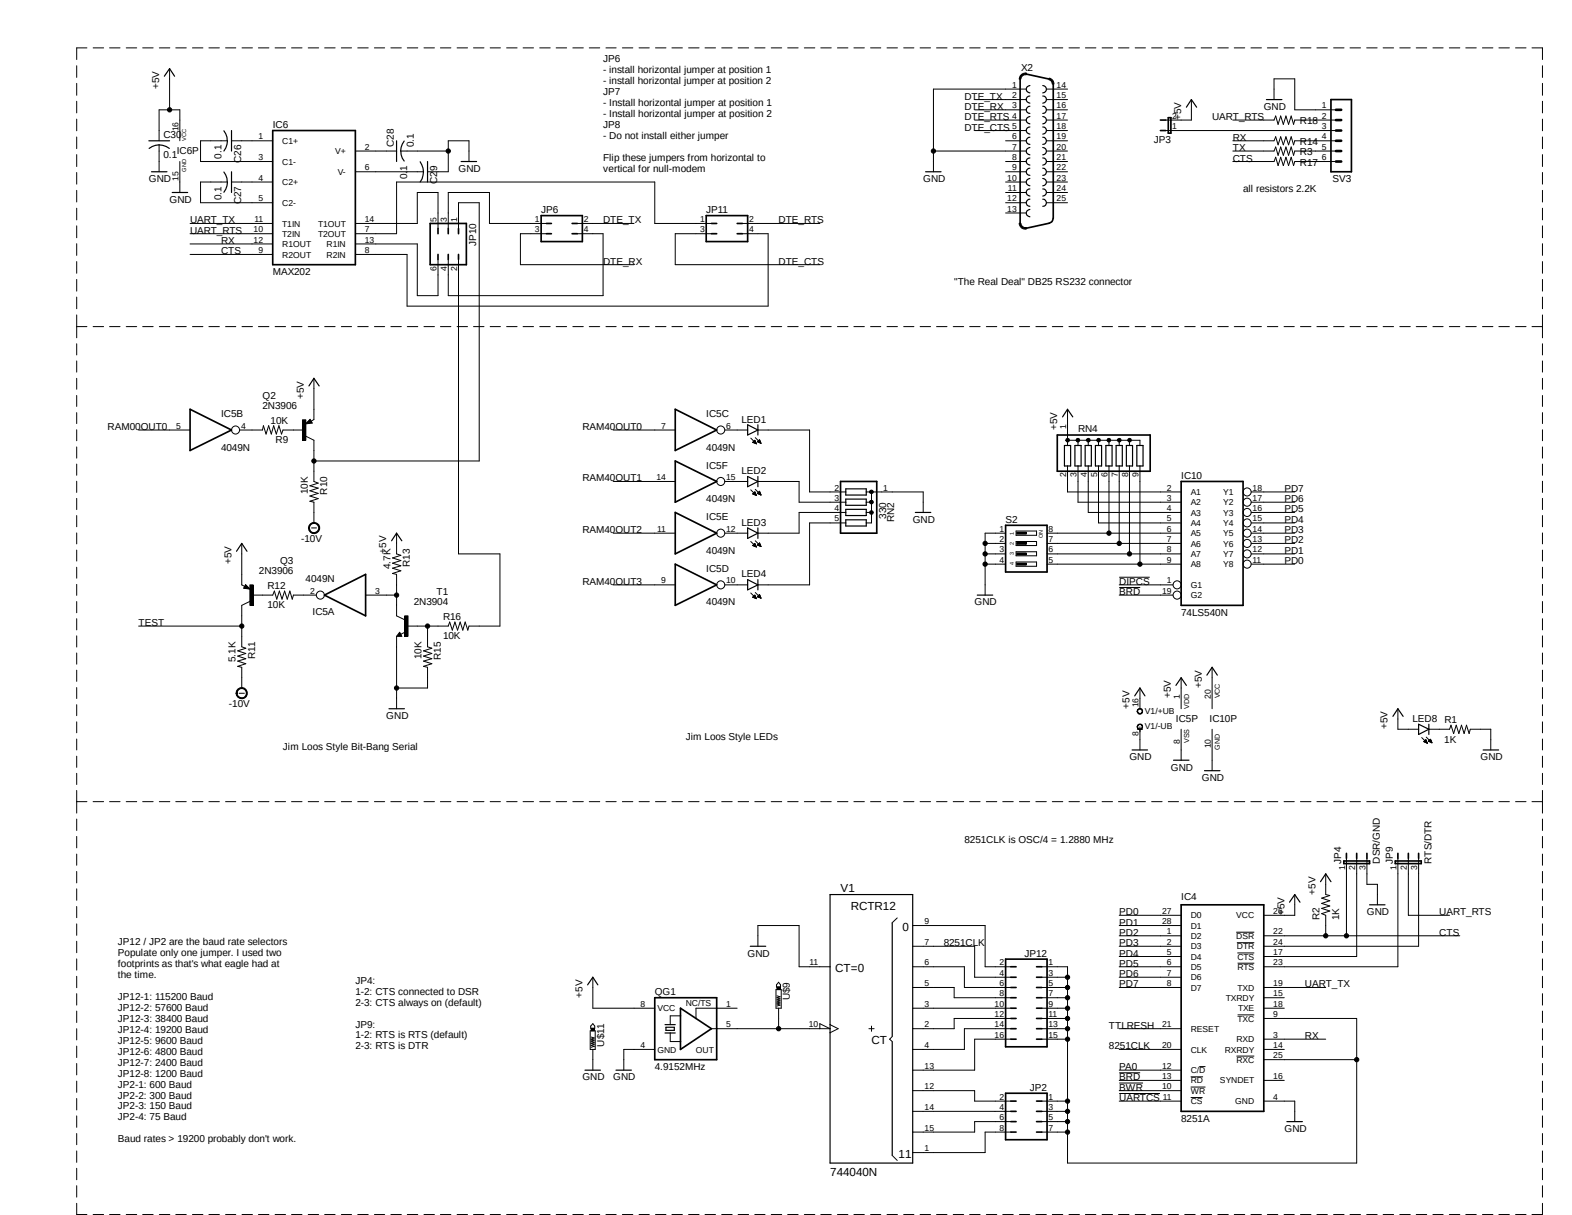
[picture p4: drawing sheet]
<svg xmlns="http://www.w3.org/2000/svg" width="279mm" height="216mm" viewBox="0 0 279 216" stroke-linecap="round" stroke-linejoin="round" font-family="sans-serif">
<defs><g id="words">
<g font-size="2.1">
<text x="149.4" y="158.5">V1</text>
<text x="151.2" y="161.7">RCTR12</text>
<text x="160.4" y="165.4">0</text>
<text x="148.5" y="172.7">CT=0</text>
<text x="154.9" y="185.5">CT</text>
<text x="147.6" y="209">744040N</text>
<text x="159.7" y="205.7">11</text>
</g>
<g font-size="1.8">
<text x="107.2" y="11">JP6</text>
<text x="28.3" y="15.8" transform="rotate(-90 28.3 15.8)">+5V</text>
<text x="107.2" y="13">- install horizontal jumper at position 1</text>
<text x="107.2" y="14.9">- install horizontal jumper at position 2</text>
<text x="107.2" y="16.9">JP7</text>
<text x="171.4" y="17.7">DTE_TX</text>
<text x="181.5" y="12.7">X2</text>
<text x="48.5" y="22.7">IC6</text>
<text x="107.2" y="18.8">- Install horizontal jumper at position 1</text>
<text x="107.2" y="20.8">- Install horizontal jumper at position 2</text>
<text x="107.2" y="22.7">JP8</text>
<text x="171.4" y="19.5">DTE_RX</text>
<text x="171.4" y="21.3">DTE_RTS</text>
<text x="171.4" y="23.2">DTE_CTS</text>
<text x="209.9" y="21.3" transform="rotate(-90 209.9 21.3)">+5V</text>
<text x="215.4" y="21.3">UART_RTS</text>
<text x="224.6" y="19.5">GND</text>
<text x="231.1" y="22.1">R18</text>
<text x="29" y="24.6">C30</text>
<text x="29" y="28.1">0.1</text>
<text x="31.4" y="27.4">IC6P</text>
<text x="39.4" y="28.2" transform="rotate(-90 39.4 28.2)">0.1</text>
<text x="42.9" y="29" transform="rotate(-90 42.9 29)">C26</text>
<text x="70" y="26.1" transform="rotate(-90 70 26.1)">C28</text>
<text x="73.5" y="26.1" transform="rotate(-90 73.5 26.1)">0.1</text>
<text x="107.2" y="24.7">- Do not install either jumper</text>
<text x="107.2" y="28.6">Flip these jumpers from horizontal to</text>
<text x="205.1" y="25.4">JP3</text>
<text x="219.1" y="28.7">CTS</text>
<text x="219.1" y="25">RX</text>
<text x="219.1" y="26.8">TX</text>
<text x="231.1" y="25.8">R14</text>
<text x="231.1" y="27.6">R3</text>
<text x="231.1" y="29.5">R17</text>
<text x="26.5" y="32.3">GND</text>
<text x="39.4" y="35.6" transform="rotate(-90 39.4 35.6)">0.1</text>
<text x="72.4" y="31.9" transform="rotate(-90 72.4 31.9)">0.1</text>
<text x="77.7" y="32.6" transform="rotate(-90 77.7 32.6)">C29</text>
<text x="81.5" y="30.5">GND</text>
<text x="107.2" y="30.5">vertical for null-modem</text>
<text x="164.1" y="32.3">GND</text>
<text x="220.9" y="34.2">all resistors 2.2K</text>
<text x="236.9" y="32.3">SV3</text>
<text x="30.1" y="36">GND</text>
<text x="33.8" y="41.5">UART_RTS</text>
<text x="33.8" y="39.7">UART_TX</text>
<text x="42.9" y="36.3" transform="rotate(-90 42.9 36.3)">C27</text>
<text x="96.2" y="37.8">JP6</text>
<text x="107.2" y="39.7">DTE_TX</text>
<text x="125.5" y="37.8">JP11</text>
<text x="138.4" y="39.7">DTE_RTS</text>
<text x="39.3" y="45.2">CTS</text>
<text x="39.3" y="43.3">RX</text>
<text x="84.6" y="43.7" transform="rotate(-90 84.6 43.7)">JP10</text>
<text x="107.2" y="47">DTE_RX</text>
<text x="138.4" y="47">DTE_CTS</text>
<text x="48.5" y="48.9">MAX202</text>
<text x="169.6" y="50.7">&quot;The Real Deal&quot; DB25 RS232 connector</text>
<text x="46.7" y="70.9">Q2</text>
<text x="54" y="70.9" transform="rotate(-90 54 70.9)">+5V</text>
<text x="19.1" y="76.4">RAM00OUT0</text>
<text x="39.3" y="74.1">IC5B</text>
<text x="46.7" y="72.7">2N3906</text>
<text x="48.1" y="75.3">10K</text>
<text x="103.5" y="76.4">RAM40OUT0</text>
<text x="125.5" y="74.1">IC5C</text>
<text x="131.8" y="75.1">LED1</text>
<text x="187.9" y="76.4" transform="rotate(-90 187.9 76.4)">+5V</text>
<text x="191.6" y="76.8">RN4</text>
<text x="39.3" y="80.1">4049N</text>
<text x="49" y="78.7">R9</text>
<text x="125.5" y="83.3">IC5F</text>
<text x="125.5" y="80.1">4049N</text>
<text x="54.7" y="87.8" transform="rotate(-90 54.7 87.8)">10K</text>
<text x="58.2" y="87.9" transform="rotate(-90 58.2 87.9)">R10</text>
<text x="103.5" y="85.6">RAM40OUT1</text>
<text x="125.5" y="89.2">4049N</text>
<text x="131.8" y="84.3">LED2</text>
<text x="209.9" y="85.1">IC10</text>
<text x="228.3" y="89.2">PD6</text>
<text x="228.3" y="87.4">PD7</text>
<text x="103.5" y="94.7">RAM40OUT2</text>
<text x="125.5" y="92.5">IC5E</text>
<text x="131.8" y="93.4">LED3</text>
<text x="157.5" y="92.2" transform="rotate(-90 157.5 92.2)">330</text>
<text x="158.9" y="92.8" transform="rotate(-90 158.9 92.8)">RN2</text>
<text x="162.2" y="92.9">GND</text>
<text x="178.7" y="92.9">S2</text>
<text x="228.3" y="94.7">PD3</text>
<text x="228.3" y="92.9">PD4</text>
<text x="228.3" y="91.1">PD5</text>
<text x="41.1" y="100.2" transform="rotate(-90 41.1 100.2)">+5V</text>
<text x="49.8" y="100.2">Q3</text>
<text x="53.5" y="96.3">-10V</text>
<text x="68.7" y="98.4" transform="rotate(-90 68.7 98.4)">+5V</text>
<text x="69.4" y="101.1" transform="rotate(-90 69.4 101.1)">4.7K</text>
<text x="72.9" y="100.7" transform="rotate(-90 72.9 100.7)">R13</text>
<text x="125.5" y="101.6">IC5D</text>
<text x="125.5" y="98.4">4049N</text>
<text x="228.3" y="100.2">PD0</text>
<text x="228.3" y="98.4">PD1</text>
<text x="228.3" y="96.6">PD2</text>
<text x="46" y="102.1">2N3906</text>
<text x="47.5" y="104.6">R12</text>
<text x="54.3" y="103.3">4049N</text>
<text x="73.5" y="107.6">2N3904</text>
<text x="77.6" y="105.7">T1</text>
<text x="103.5" y="103.9">RAM40OUT3</text>
<text x="125.5" y="107.6">4049N</text>
<text x="131.8" y="102.6">LED4</text>
<text x="173.2" y="107.6">GND</text>
<text x="198.9" y="105.7">BRD</text>
<text x="198.9" y="103.9">DIPCS</text>
<text x="24.6" y="111.3">TEST</text>
<text x="47.5" y="108.1">10K</text>
<text x="55.5" y="109.3">IC5A</text>
<text x="78.7" y="113.6">10K</text>
<text x="78.7" y="110.2">R16</text>
<text x="209.9" y="109.4">74LS540N</text>
<text x="41.9" y="117.6" transform="rotate(-90 41.9 117.6)">5.1K</text>
<text x="45.3" y="117.1" transform="rotate(-90 45.3 117.1)">R11</text>
<text x="74.9" y="117.1" transform="rotate(-90 74.9 117.1)">10K</text>
<text x="78.4" y="117.2" transform="rotate(-90 78.4 117.2)">R15</text>
<text x="40.7" y="125.6">-10V</text>
<text x="200.7" y="125.9" transform="rotate(-90 200.7 125.9)">+5V</text>
<text x="208.1" y="124.1" transform="rotate(-90 208.1 124.1)">+5V</text>
<text x="213.6" y="122.3" transform="rotate(-90 213.6 122.3)">+5V</text>
<text x="68.7" y="127.8">GND</text>
<text x="121.9" y="131.4">Jim Loos Style LEDs</text>
<text x="209" y="128.2">IC5P</text>
<text x="215" y="128.2">IC10P</text>
<text x="246.6" y="129.6" transform="rotate(-90 246.6 129.6)">+5V</text>
<text x="251" y="128.3">LED8</text>
<text x="256.7" y="132">1K</text>
<text x="256.7" y="128.5">R1</text>
<text x="50.3" y="133.3">Jim Loos Style Bit-Bang Serial</text>
<text x="200.7" y="135.1">GND</text>
<text x="208.1" y="136.9">GND</text>
<text x="263.1" y="135.1">GND</text>
<text x="213.6" y="138.8">GND</text>
<text x="171.4" y="149.8">8251CLK is OSC/4 = 1.2880 MHz</text>
<text x="238.4" y="153.5" transform="rotate(-90 238.4 153.5)">JP4</text>
<text x="245.2" y="153.5" transform="rotate(-90 245.2 153.5)">DSR/GND</text>
<text x="247.6" y="153.5" transform="rotate(-90 247.6 153.5)">JP9</text>
<text x="254.4" y="153.5" transform="rotate(-90 254.4 153.5)">RTS/DTR</text>
<text x="209.9" y="159.9">IC4</text>
<text x="233.8" y="159" transform="rotate(-90 233.8 159)">+5V</text>
<text x="21" y="167.9">JP12 / JP2 are the baud rate selectors</text>
<text x="198.9" y="162.6">PD0</text>
<text x="198.9" y="164.5">PD1</text>
<text x="198.9" y="166.3">PD2</text>
<text x="228.3" y="162.6" transform="rotate(-90 228.3 162.6)">+5V</text>
<text x="234.5" y="163.5" transform="rotate(-90 234.5 163.5)">R2</text>
<text x="238" y="163.5" transform="rotate(-90 238 163.5)">1K</text>
<text x="243" y="162.6">GND</text>
<text x="255.8" y="166.3">CTS</text>
<text x="255.8" y="162.6">UART_RTS</text>
<text x="21" y="169.9">Populate only one jumper. I used two</text>
<text x="21" y="171.8">footprints as that's what eagle had at</text>
<text x="21" y="173.8">the time.</text>
<text x="132.9" y="170">GND</text>
<text x="167.7" y="168.1">8251CLK</text>
<text x="182.1" y="170">JP12</text>
<text x="198.9" y="168.1">PD3</text>
<text x="198.9" y="170">PD4</text>
<text x="198.9" y="171.8">PD5</text>
<text x="198.9" y="173.7">PD6</text>
<text x="21" y="177.7">JP12-1: 115200 Baud</text>
<text x="21" y="179.6">JP12-2: 57600 Baud</text>
<text x="63.2" y="174.8">JP4:</text>
<text x="63.2" y="176.7">1-2: CTS connected to DSR</text>
<text x="63.2" y="178.7">2-3: CTS always on (default)</text>
<text x="103.5" y="177.3" transform="rotate(-90 103.5 177.3)">+5V</text>
<text x="116.4" y="176.8">QG1</text>
<text x="140.4" y="177.8" transform="rotate(-90 140.4 177.8)">U$9</text>
<text x="198.9" y="175.5">PD7</text>
<text x="231.9" y="175.5">UART_TX</text>
<text x="21" y="181.6">JP12-3: 38400 Baud</text>
<text x="21" y="183.5">JP12-4: 19200 Baud</text>
<text x="21" y="185.5">JP12-5: 9600 Baud</text>
<text x="63.2" y="182.6">JP9:</text>
<text x="63.2" y="184.5">1-2: RTS is RTS (default)</text>
<text x="107.4" y="186" transform="rotate(-90 107.4 186)">U$11</text>
<text x="197.1" y="182.8">TTLRESH</text>
<text x="231.9" y="184.7">RX</text>
<text x="21" y="187.4">JP12-6: 4800 Baud</text>
<text x="21" y="189.4">JP12-7: 2400 Baud</text>
<text x="21" y="191.3">JP12-8: 1200 Baud</text>
<text x="63.2" y="186.5">2-3: RTS is DTR</text>
<text x="103.5" y="192">GND</text>
<text x="109" y="192">GND</text>
<text x="116.4" y="190.2">4.9152MHz</text>
<text x="197.1" y="186.5">8251CLK</text>
<text x="198.9" y="190.2">PA0</text>
<text x="198.9" y="192">BRD</text>
<text x="21" y="193.3">JP2-1: 600 Baud</text>
<text x="21" y="195.2">JP2-2: 300 Baud</text>
<text x="21" y="197.1">JP2-3: 150 Baud</text>
<text x="183" y="193.8">JP2</text>
<text x="198.9" y="195.7">UARTCS</text>
<text x="198.9" y="193.8">BWR</text>
<text x="21" y="199.1">JP2-4: 75 Baud</text>
<text x="21" y="203">Baud rates &gt; 19200 probably don't work.</text>
<text x="209.9" y="199.3">8251A</text>
<text x="228.3" y="201.2">GND</text>
</g>
<g font-size="1.5">
<text x="179.9" y="15.6">1</text>
<text x="179.9" y="17.4">2</text>
<text x="187.8" y="15.6">14</text>
<text x="187.8" y="17.4">15</text>
<text x="31.7" y="23.3" transform="rotate(-90 31.7 23.3)">16</text>
<text x="179.9" y="19.3">3</text>
<text x="179.9" y="21.1">4</text>
<text x="179.9" y="22.9">5</text>
<text x="187.8" y="19.3">16</text>
<text x="187.8" y="21.1">17</text>
<text x="187.8" y="22.9">18</text>
<text x="208.4" y="22.9">1</text>
<text x="208.4" y="21.1">2</text>
<text x="234.9" y="19.3">1</text>
<text x="234.9" y="21.1">2</text>
<text x="234.9" y="22.9">3</text>
<text x="45.9" y="24.8">1</text>
<text x="45.9" y="28.4">3</text>
<text x="50.2" y="25.6">C1+</text>
<text x="50.2" y="29.3">C1-</text>
<text x="59.6" y="27.4">V+</text>
<text x="64.9" y="26.6">2</text>
<text x="179.9" y="24.8">6</text>
<text x="179.9" y="26.6">7</text>
<text x="179.9" y="28.4">8</text>
<text x="187.8" y="24.8">19</text>
<text x="187.8" y="26.6">20</text>
<text x="187.8" y="28.4">21</text>
<text x="234.9" y="24.8">4</text>
<text x="234.9" y="26.6">5</text>
<text x="234.9" y="28.4">6</text>
<text x="31.7" y="32.1" transform="rotate(-90 31.7 32.1)">15</text>
<text x="45.9" y="32.1">4</text>
<text x="45.9" y="35.8">5</text>
<text x="50.2" y="32.9">C2+</text>
<text x="60" y="31.1">V-</text>
<text x="64.9" y="30.3">6</text>
<text x="179" y="32.1">10</text>
<text x="179" y="35.8">12</text>
<text x="179.2" y="34">11</text>
<text x="179.9" y="30.3">9</text>
<text x="187.8" y="32.1">23</text>
<text x="187.8" y="34">24</text>
<text x="187.8" y="35.8">25</text>
<text x="187.8" y="30.3">22</text>
<text x="45.1" y="41.3">10</text>
<text x="45.2" y="39.5">11</text>
<text x="50.2" y="36.6">C2-</text>
<text x="50.2" y="40.3">T1IN</text>
<text x="56.6" y="40.3">T1OUT</text>
<text x="64.9" y="39.5">14</text>
<text x="64.9" y="41.3">7</text>
<text x="77.6" y="39.5" transform="rotate(-90 77.6 39.5)">5</text>
<text x="79.4" y="39.5" transform="rotate(-90 79.4 39.5)">3</text>
<text x="81.2" y="39.5" transform="rotate(-90 81.2 39.5)">1</text>
<text x="95.1" y="39.5">1</text>
<text x="95.1" y="41.3">3</text>
<text x="103.8" y="39.5">2</text>
<text x="103.8" y="41.3">4</text>
<text x="124.4" y="39.5">1</text>
<text x="124.4" y="41.3">3</text>
<text x="133.1" y="39.5">2</text>
<text x="133.1" y="41.3">4</text>
<text x="179" y="37.6">13</text>
<text x="45.1" y="43.1">12</text>
<text x="45.9" y="45">9</text>
<text x="50.2" y="42.1">T2IN</text>
<text x="50.2" y="43.9">R1OUT</text>
<text x="50.2" y="45.8">R2OUT</text>
<text x="56.6" y="42.1">T2OUT</text>
<text x="58" y="43.9">R1IN</text>
<text x="58" y="45.8">R2IN</text>
<text x="64.9" y="43.1">13</text>
<text x="64.9" y="45">8</text>
<text x="77.6" y="48.1" transform="rotate(-90 77.6 48.1)">6</text>
<text x="79.4" y="48.1" transform="rotate(-90 79.4 48.1)">4</text>
<text x="81.2" y="48.1" transform="rotate(-90 81.2 48.1)">2</text>
<text x="31.3" y="76.2">5</text>
<text x="42.8" y="76.2">4</text>
<text x="117.5" y="76.2">7</text>
<text x="129.1" y="76.2">6</text>
<text x="189.5" y="76.2" transform="rotate(-90 189.5 76.2)">1</text>
<text x="116.7" y="85.3">14</text>
<text x="129.1" y="85.3">15</text>
<text x="148.3" y="87.2">2</text>
<text x="148.3" y="89">3</text>
<text x="157" y="87.2">1</text>
<text x="189.5" y="84.8" transform="rotate(-90 189.5 84.8)">2</text>
<text x="191.3" y="84.8" transform="rotate(-90 191.3 84.8)">3</text>
<text x="193.2" y="84.8" transform="rotate(-90 193.2 84.8)">4</text>
<text x="195" y="84.8" transform="rotate(-90 195 84.8)">5</text>
<text x="196.8" y="84.8" transform="rotate(-90 196.8 84.8)">6</text>
<text x="198.7" y="84.8" transform="rotate(-90 198.7 84.8)">7</text>
<text x="200.5" y="84.8" transform="rotate(-90 200.5 84.8)">8</text>
<text x="202.4" y="84.8" transform="rotate(-90 202.4 84.8)">9</text>
<text x="207.4" y="87.2">2</text>
<text x="207.4" y="89">3</text>
<text x="211.6" y="88">A1</text>
<text x="211.6" y="89.8">A2</text>
<text x="217.4" y="89.8">Y2</text>
<text x="217.4" y="88">Y1</text>
<text x="222.6" y="89">17</text>
<text x="222.6" y="87.2">18</text>
<text x="116.8" y="94.5">11</text>
<text x="129.1" y="94.5">12</text>
<text x="148.3" y="90.8">4</text>
<text x="148.3" y="92.7">5</text>
<text x="177.6" y="94.5">1</text>
<text x="186.4" y="94.5">8</text>
<text x="207.4" y="90.8">4</text>
<text x="207.4" y="92.7">5</text>
<text x="207.4" y="94.5">6</text>
<text x="211.6" y="91.6">A3</text>
<text x="211.6" y="93.5">A4</text>
<text x="211.6" y="95.3">A5</text>
<text x="217.4" y="95.3">Y5</text>
<text x="217.4" y="93.5">Y4</text>
<text x="217.4" y="91.6">Y3</text>
<text x="222.6" y="94.5">14</text>
<text x="222.6" y="92.7">15</text>
<text x="222.6" y="90.8">16</text>
<text x="177.6" y="96.3">2</text>
<text x="177.6" y="98.2">3</text>
<text x="177.6" y="100">4</text>
<text x="186.4" y="100">5</text>
<text x="186.4" y="98.2">6</text>
<text x="186.4" y="96.3">7</text>
<text x="207.4" y="96.3">7</text>
<text x="207.4" y="98.2">8</text>
<text x="207.4" y="100">9</text>
<text x="211.6" y="97.1">A6</text>
<text x="211.6" y="99">A7</text>
<text x="211.6" y="100.8">A8</text>
<text x="217.4" y="100.8">Y8</text>
<text x="217.4" y="99">Y7</text>
<text x="217.4" y="97.1">Y6</text>
<text x="222.6" y="100">11</text>
<text x="222.6" y="98.2">12</text>
<text x="222.6" y="96.3">13</text>
<text x="55.1" y="105.5">2</text>
<text x="66.7" y="105.5">3</text>
<text x="117.5" y="103.7">9</text>
<text x="129.1" y="103.7">10</text>
<text x="206.5" y="105.5">19</text>
<text x="207.4" y="103.7">1</text>
<text x="211.6" y="104.5">G1</text>
<text x="211.6" y="106.3">G2</text>
<text x="202.4" y="125.7" transform="rotate(-90 202.4 125.7)">16</text>
<text x="209.7" y="124.2" transform="rotate(-90 209.7 124.2)">1</text>
<text x="215.2" y="124.2" transform="rotate(-90 215.2 124.2)">20</text>
<text x="202.4" y="130.7" transform="rotate(-90 202.4 130.7)">8</text>
<text x="203.5" y="126.8">V1/+UB</text>
<text x="203.5" y="129.6">V1/-UB</text>
<text x="209.7" y="132.1" transform="rotate(-90 209.7 132.1)">8</text>
<text x="215.2" y="133" transform="rotate(-90 215.2 133)">10</text>
<text x="239.1" y="154.6" transform="rotate(-90 239.1 154.6)">1</text>
<text x="240.9" y="154.6" transform="rotate(-90 240.9 154.6)">2</text>
<text x="242.7" y="154.6" transform="rotate(-90 242.7 154.6)">3</text>
<text x="248.2" y="154.6" transform="rotate(-90 248.2 154.6)">1</text>
<text x="250.1" y="154.6" transform="rotate(-90 250.1 154.6)">2</text>
<text x="251.9" y="154.6" transform="rotate(-90 251.9 154.6)">3</text>
<text x="164.3" y="167.9">7</text>
<text x="164.3" y="164.2">9</text>
<text x="206.5" y="162.4">27</text>
<text x="206.5" y="164.2">28</text>
<text x="207.4" y="166">1</text>
<text x="207.4" y="167.9">2</text>
<text x="211.6" y="163.2">D0</text>
<text x="211.6" y="165">D1</text>
<text x="211.6" y="166.8">D2</text>
<text x="219.7" y="166.8">DSR</text>
<text x="219.7" y="163.2">VCC</text>
<text x="226.3" y="166">22</text>
<text x="226.3" y="167.9">24</text>
<text x="226.3" y="162.4">26</text>
<text x="143.9" y="171.5">11</text>
<text x="164.3" y="171.5">6</text>
<text x="177.6" y="171.5">2</text>
<text x="177.6" y="173.4">4</text>
<text x="186.4" y="171.5">1</text>
<text x="186.4" y="173.4">3</text>
<text x="207.4" y="169.7">5</text>
<text x="207.4" y="171.5">6</text>
<text x="207.4" y="173.4">7</text>
<text x="211.6" y="168.7">D3</text>
<text x="211.6" y="170.5">D4</text>
<text x="211.6" y="172.3">D5</text>
<text x="219.8" y="168.7">DTR</text>
<text x="219.9" y="170.5">CTS</text>
<text x="220" y="172.3">RTS</text>
<text x="226.3" y="169.7">17</text>
<text x="226.3" y="171.5">23</text>
<text x="113.8" y="178.9">8</text>
<text x="116.8" y="179.7">VCC</text>
<text x="121.9" y="178.8">NC/TS</text>
<text x="129.1" y="178.9">1</text>
<text x="164.3" y="178.9">3</text>
<text x="164.3" y="175.2">5</text>
<text x="176.8" y="178.9">10</text>
<text x="177.6" y="175.2">6</text>
<text x="177.6" y="177">8</text>
<text x="186.4" y="175.2">5</text>
<text x="186.4" y="177">7</text>
<text x="186.4" y="178.9">9</text>
<text x="207.4" y="175.2">8</text>
<text x="211.6" y="174.2">D6</text>
<text x="211.6" y="176">D7</text>
<text x="217.9" y="177.8">TXRDY</text>
<text x="220" y="176">TXD</text>
<text x="220" y="179.7">TXE</text>
<text x="226.3" y="175.2">19</text>
<text x="226.3" y="178.9">18</text>
<text x="226.3" y="177">15</text>
<text x="129.1" y="182.5">5</text>
<text x="143.8" y="182.5">10</text>
<text x="164.3" y="182.5">2</text>
<text x="176.8" y="180.7">12</text>
<text x="176.8" y="182.5">14</text>
<text x="176.8" y="184.4">16</text>
<text x="186.4" y="180.7">11</text>
<text x="186.4" y="182.5">13</text>
<text x="186.4" y="184.4">15</text>
<text x="206.5" y="182.5">21</text>
<text x="211.6" y="183.3">RESET</text>
<text x="219.8" y="185.2">RXD</text>
<text x="220" y="181.5">TXC</text>
<text x="226.3" y="180.7">9</text>
<text x="226.3" y="184.4">3</text>
<text x="113.8" y="186.2">4</text>
<text x="116.8" y="187">GND</text>
<text x="123.7" y="187">OUT</text>
<text x="164.3" y="189.9">13</text>
<text x="164.3" y="186.2">4</text>
<text x="206.5" y="186.2">20</text>
<text x="206.5" y="189.9">12</text>
<text x="206.5" y="191.7">13</text>
<text x="211.6" y="187">CLK</text>
<text x="211.6" y="190.7">C/D</text>
<text x="217.7" y="187">RXRDY</text>
<text x="219.8" y="188.8">RXC</text>
<text x="226.3" y="186.2">14</text>
<text x="226.3" y="188">25</text>
<text x="226.3" y="191.7">16</text>
<text x="164.3" y="193.5">12</text>
<text x="164.3" y="197.2">14</text>
<text x="177.6" y="195.4">2</text>
<text x="177.6" y="197.2">4</text>
<text x="186.4" y="195.4">1</text>
<text x="186.4" y="197.2">3</text>
<text x="206.5" y="193.5">10</text>
<text x="206.7" y="195.4">11</text>
<text x="211.6" y="192.5">RD</text>
<text x="211.6" y="194.4">WR</text>
<text x="211.6" y="196.2">CS</text>
<text x="216.8" y="192.5">SYNDET</text>
<text x="219.5" y="196.2">GND</text>
<text x="226.3" y="195.4">4</text>
<text x="164.3" y="200.9">15</text>
<text x="177.6" y="199.1">6</text>
<text x="177.6" y="200.9">8</text>
<text x="186.4" y="199.1">5</text>
<text x="186.4" y="200.9">7</text>
<text x="164.3" y="204.6">1</text>
</g>
<g font-size="1.3">
<text x="211.3" y="125.9" transform="rotate(-90 211.3 125.9)">VDD</text>
<text x="216.8" y="124.1" transform="rotate(-90 216.8 124.1)">VCC</text>
<text x="211.3" y="132" transform="rotate(-90 211.3 132)">VSS</text>
<text x="216.8" y="133.3" transform="rotate(-90 216.8 133.3)">GND</text>
</g>
<g font-size="1">
<text x="33.1" y="25" transform="rotate(-90 33.1 25)">VCC</text>
<text x="33.1" y="30.5" transform="rotate(-90 33.1 30.5)">GND</text>
<text x="180.2" y="95.1" transform="rotate(-90 180.2 95.1)">1</text>
<text x="185.3" y="95.7" transform="rotate(-90 185.3 95.7)">ON</text>
<text x="180.2" y="100.4" transform="rotate(-90 180.2 100.4)">4</text>
<text x="180.2" y="98.7" transform="rotate(-90 180.2 98.7)">3</text>
<text x="180.2" y="96.9" transform="rotate(-90 180.2 96.9)">2</text>
</g>
</g></defs>
<path d="M13.5 8.4l260.8 207.5M274.3 8.4l-260.8 207.5" fill="none" stroke="#fff" stroke-width=".18"/>
<g fill="none" stroke="#000" stroke-width=".18">
<path d="M13.6 11.7v2.1M13.6 14.8v2.1M13.6 18v2.1M15.5 8.5h-1.9v2.1M16.6 8.5h1.8M19.5 8.5h1.8M22.4 8.5h1.9M25.4 8.5h1.8M28.3 8.5h1.9M30.1 12.2v7.3M31.2 8.5h1.9M34.2 8.5h1.9"/>
<path d="M37.1 8.5h1.9M40.1 8.5h1.8M43 8.5h1.9M45.9 8.5h1.9M48.9 8.5h1.9M51.8 8.5h1.9M54.8 8.5h1.8M57.7 8.5h1.9M60.7 8.5h1.8M63.6 8.5h1.8M66.5 8.5h1.9M69.5 8.5h1.8"/>
<path d="M72.4 8.5h1.9M75.4 8.5h1.8M78.3 8.5h1.8M81.2 8.5h1.9M84.2 8.5h1.8M87.1 8.5h1.8M90 8.5h1.9M93 8.5h1.8M95.9 8.5h1.9M98.8 8.5h1.9M101.8 8.5h1.9M104.7 8.5h1.9"/>
<path d="M107.7 8.5h1.8M110.6 8.5h1.9M113.6 8.5h1.8M116.5 8.5h1.9M119.4 8.5h1.9M122.4 8.5h1.8M125.3 8.5h1.9M128.3 8.5h1.8M131.2 8.5h1.9M134.2 8.5h1.8M137.1 8.5h1.8M140 8.5h1.9"/>
<path d="M143 8.5h1.8M145.9 8.5h1.8M148.8 8.5h1.9M151.8 8.5h1.8M154.7 8.5h1.8M157.6 8.5h1.9M160.6 8.5h1.8M163.5 8.5h1.9M166.5 8.5h1.8M169.4 8.5h1.9M172.3 8.5h1.9M173.2 17.7h9.2"/>
<path d="M173.2 19.5h9.2M175.3 8.5h1.9M178.2 8.5h1.9M181.2 8.5h1.8M181.6 13.2l.7-.2h.2l-.1 .3a.81 .81 0 0 0-1 .8h-.3l.2-.6zM182.4 15.8h-16.5v14.7M184.1 8.5h1.9M186.1 15.8h3.6M186.1 17.7h3.6M186.1 19.5h3.6M186.5 13.9a1.04 1.04 0 0 1 .8 1h-.3a.74 .74 0 0 0-.6-.7zM187 8.5h1.9"/>
<path d="M190 8.5h1.9M192.9 8.5h1.9M195.9 8.5h1.8M198.8 8.5h1.9M201.8 8.5h1.8M204.7 8.5h1.8M207.6 8.5h1.9M210.6 8.5h1.8M211.8 17.7v3.6h-4.6M213.5 8.5h1.8M216.5 8.5h1.8M219.4 8.5h1.8"/>
<path d="M222.3 8.5h1.9M225.3 8.5h1.8M226.4 17.7v-3.7h3.7v5.5h7.3M228.2 8.5h1.8M231.1 8.5h1.9M234.1 8.5h1.8M237 8.5h1.9M239.9 8.5h1.9M242.9 8.5h1.9M245.8 8.5h1.9M248.8 8.5h1.9M251.7 8.5h1.9"/>
<path d="M254.7 8.5h1.8M257.6 8.5h1.9M260.5 8.5h1.9M263.5 8.5h1.8M266.4 8.5h1.9M269.4 8.5h1.8M272.3 8.5h1.9v2.1M274.2 11.7v2.1M274.2 14.8v2.1M274.2 18v2.1M13.6 21.2v2M13.6 24.3v2.1"/>
<path d="M13.6 27.5v2.1M13.6 30.6v2.1M13.6 33.8v2.1M13.6 37v2.1M28.3 25v-5.5h3.7v5.5M28.3 25.7v4.8M32 28.7v5.5M33.8 39.7h14.7M40.4 25h-4.8v3.7h12.9M40.4 32.3h-4.8v3.7h12.9M41.1 25h7.4M41.1 32.3h7.4"/>
<path d="M63.2 39.7h11v-5.5h3.7v6.4M63.2 26.8h7.3M63.2 30.5h12.1M71.2 26.8h8.5M83.4 28.7v-3.7h-3.7v5.5h-3.7M97.1 39.7h-10.1v-5.5h-7.3v6.4M102.6 39.7h10.1M126.4 39.7h-10v-7.4h-45.9v9.2h-7.3M132 39.7h13.7M165.9 26.8h16.5M173.2 21.3h9.2M173.2 23.2h9.2"/>
<path d="M178.7 25h3.7M178.7 28.7h3.7M178.7 30.5h3.7M178.7 32.3h3.7M178.7 34.2h3.7M178.7 36h3.7M178.7 37.8h3.7M181.1 39.7h.3a.81 .81 0 0 0 1 .7l.1 .3a1.04 1.04 0 0 1-1.4-1zM186.1 21.3h3.6M186.1 23.2h3.6M186.1 25h3.6M186.1 26.8h3.6"/>
<path d="M186.1 28.7h3.6M186.1 30.5h3.6M186.1 32.3h3.6M186.1 34.2h3.6M186.1 36h3.6M207.2 23.2h30.2M219.1 26.8h7.3l.3-.7 .5 1.5 .4-1.5 .5 1.5 .5-1.5 .4 1.5 .5-1.5 .4 1.5 .2-.8h7.3M219.1 21.3h7.3l.3-.7 .5 1.5 .4-1.5 .5 1.5 .5-1.5 .4 1.5 .5-1.5 .4 1.5 .2-.8h7.3M219.1 25h7.3l.3-.7 .5 1.4 .4-1.4 .5 1.4 .5-1.4 .4 1.4 .5-1.4 .4 1.4 .2-.7h7.3M219.1 28.7h7.3l.3-.8 .5 1.5 .4-1.5 .5 1.5 .5-1.5 .4 1.5 .5-1.5 .4 1.5 .2-.7h7.3M274.2 21.2v2M274.2 24.3v2.1"/>
<path d="M274.2 27.5v2.1M274.2 30.6v2.1M274.2 33.8v2.1M274.2 37v2.1M13.6 40.1v2.1M13.6 43.3v2.1M13.6 46.5v2.1M13.6 49.7v2M13.6 52.8v2.1M13.6 56v4M13.6 58h1.9M16.6 58h1.8"/>
<path d="M19.5 58h1.8M22.4 58h1.9M25.4 58h1.8M28.3 58h1.9M31.2 58h1.9M33.8 41.5h14.7M33.8 43.3h14.7M33.8 45.2h14.7M34.2 58h1.9M37.1 58h1.9M40.1 58h1.8M43 58h1.9"/>
<path d="M45.9 58h1.9M48.9 58h1.9M51.8 58h1.9M54.8 58h1.8M57.7 58h1.9M60.7 58h1.8M63.2 43.3h11v9.2h3.7v-6.4M63.6 58h1.8M66.5 58h1.9M69.5 58h1.8M72.4 58h1.9M75.4 58h1.8"/>
<path d="M78.3 58h1.8M81.2 58h1.9M81.5 40.6v-4.6h3.7v45.9h-29.4M81.5 46.1v52.3h7.4v12.9h-5.5l-.3 .7-.4-1.5-.4 1.5-.5-1.5-.5 1.5-.4-1.5-.5 1.5-.5-1.5-.2 .8h-7.4M84.2 58h1.8M87.1 58h1.8M90 58h1.9M93 58h1.8M95.9 58h1.9M97.1 41.5h-4.6v5.5h20.2M98.8 58h1.9M101.8 58h1.9"/>
<path d="M102.6 41.5h4.6v11h-27.5v-6.4M104.7 58h1.9M107.7 58h1.8M110.6 58h1.9M113.6 58h1.8M116.5 58h1.9M119.4 58h1.9M122.4 58h1.8M125.3 58h1.9M126.4 41.5h-6.4v5.5h25.7M128.3 58h1.8M131.2 58h1.9"/>
<path d="M132 41.5h4.5v12.9h-64.2v-9.2h-9.1M134.2 58h1.8M137.1 58h1.8M140 58h1.9M143 58h1.8M145.9 58h1.8M148.8 58h1.9M151.8 58h1.8M154.7 58h1.8M157.6 58h1.9M160.6 58h1.8M163.5 58h1.9"/>
<path d="M166.5 58h1.8M169.4 58h1.9M172.3 58h1.9M175.3 58h1.9M178.2 58h1.9M181.2 58h1.8M184.1 58h1.9M187 58h1.9M190 58h1.9M192.9 58h1.9M195.9 58h1.8M198.8 58h1.9"/>
<path d="M201.8 58h1.8M204.7 58h1.8M207.6 58h1.9M210.6 58h1.8M213.5 58h1.8M216.5 58h1.8M219.4 58h1.8M222.3 58h1.9M225.3 58h1.8M228.2 58h1.8M231.1 58h1.9M234.1 58h1.8"/>
<path d="M237 58h1.9M239.9 58h1.9M242.9 58h1.9M245.8 58h1.9M248.8 58h1.9M251.7 58h1.9M254.7 58h1.8M257.6 58h1.9M260.5 58h1.9M263.5 58h1.8M266.4 58h1.9M269.4 58h1.8"/>
<path d="M272.3 58h1.9M274.2 40.1v2.1M274.2 43.3v2.1M274.2 46.5v2.1M274.2 49.7v2M274.2 52.8v2.1M274.2 56v4M13.6 61.1v2M13.6 64.1v2M13.6 67.2v2M13.6 70.3v1.9M13.6 73.3v2"/>
<path d="M13.6 76.4v1.9M13.6 79.4v2M24.6 76.4h9.2M42.6 76.4h4.1l.1-.8 .5 1.5 .5-1.5 .4 1.5 .4-1.5 .5 1.5 .5-1.5 .4 1.5 .3-.7h3.7M53.8 74.6h.6v3.6h-.6zM54.4 77.5l1.4 .7v7.4l.8 .3-1.5 .4 1.5 .4-1.5 .5 1.5 .5-1.5 .4 1.5 .5-1.5 .5 .7 .1v3.7M55.1 74.5l.4 .7-1.1 .1zM55.8 67.2v7.3l-.5 .3M109 76.4h11M128.8 76.4h4.1M133.4 77.9l1.1 1M133.8 78.6l.4-.4 .3 .7z"/>
<path d="M133.8 78.6h.5M133.9 78.5h.4M133.9 78.7h.5M133.9 78.4h.3M134 78.4h.2M134.1 78.4h.1M134.1 78.7h.3M134.1 78.3h.1M134.2 77.8l1.1 1M134.2 78.8h.2M134.4 78.8h.1M134.6 78.5h.5"/>
<path d="M134.6 78.5l.7 .3M134.6 78.5l.4-.4 .3 .7M134.7 78.4h.4M134.7 76.4h9.2v11h6.4M134.7 78.6h.5M134.8 78.4h.3M134.8 78.3h.2M134.9 78.6h.3M134.9 78.2h.1M135 78.2h.1M135 78.7h.2M135.1 78.7h.2"/>
<path d="M189.5 78h.5v.4l-.3 .2-.2-.2-.1-.2h.4h-.4zM189.7 78.2h12.9v1M189.7 72.7v6.5M191.3 78h.5v.4l-.2 .2-.3-.2v-.2h.3h-.3zM191.6 78.2v1M193.2 78h.5v.4l-.3 .2-.2-.2-.1-.2h.4h-.4zM193.4 78.2v1M195 78h.5v.4l-.3 .2-.2-.2-.1-.2h.4h-.4zM195.2 78.2v1M196.8 78h.5v.4l-.2 .2-.3-.2v-.2h.3h-.3zM197.1 78.2v1M198.7 78h.5v.4l-.3 .2-.2-.2-.1-.2h.4h-.4z"/>
<path d="M198.9 78.2v1M200.5 78h.5v.4l-.3 .2-.2-.2-.1-.2h.4h-.4zM200.7 78.2v1M274.2 61.1v2M274.2 64.1v2M274.2 67.2v2M274.2 70.3v1.9M274.2 73.3v2M274.2 76.4v1.9M274.2 79.4v2M13.6 82.5v2M13.6 85.5v2"/>
<path d="M13.6 88.6v2M13.6 91.6v2M13.6 94.7v1.9M13.6 97.7v2M43 96.6v7.3l.5 .3M55.2 93.1a1 1 0 0 1 1.5 .3 1 1 0 0 1-.7 1.4 1 1 0 0 1-1.2-1h.2a.83 .83 0 0 1 1.1-.8 .83 .83 0 0 1 .3 1.3 .83 .83 0 0 1-1.3-.2l-.1-.3h-.2zM55.4 93.8h.9M70.5 94.7v3.7l.7 .3-1.4 .4 1.4 .5-1.4 .5 1.4 .4-1.4 .5 1.4 .4-1.4 .5 .7 .2v7.3l1.5 .8M109 94.7h11M109 85.6h11M128.8 94.7h4.1M128.8 85.6h4.1"/>
<path d="M133.4 87l1.1 1.1M133.4 96.2l1.1 1M133.8 96.9l.7 .3M133.8 96.9l.4-.3 .3 .6M133.8 96.9h.5M133.8 87.8h.5M133.9 87.8h.4M133.9 87.7h.4M133.9 96.9h.4M133.9 87.6h.4M133.9 97h.4M133.9 96.8h.4"/>
<path d="M133.9 96.8h.3M134 87.8h.4M134 87.6h.2M134 87.5h.2M134 96.7h.2M134.1 97.1h.3M134.1 96.6h.1M134.2 87.4l-.4 .4 .7 .3M134.2 87.4l.3 .7M134.2 87.9h.2M134.2 87.4l-.1 .1M134.2 97.1h.2"/>
<path d="M134.2 87l1.1 1M134.2 96.1l1.1 1M134.3 88h.1M134.3 97.2h.1M134.6 87.7l.4-.4 .3 .7zM134.6 96.8h.5M134.6 96.9l.4-.4 .3 .6zM134.7 87.7h.5M134.7 87.6h.4M134.7 85.6h7.3v3.6h8.3M134.7 96.9h.5M134.7 96.8h.4"/>
<path d="M134.7 87.5h.4M134.7 96.7h.4M134.8 87.8h.4M134.8 96.6h.2M134.8 87.5h.2M134.8 96.9h.4M134.9 87.4h.1M134.9 96.6h.1M134.9 87.8h.3M135 97h.2M135 96.5h.1M135 87.8h.2"/>
<path d="M135.1 97.1h.1M135.2 87.9h.1M135.2 97.1h.1M150.3 92.9h-6.4v11h-9.2M150.3 91.1h-8.3v3.6h-7.3M154 87.4h10.1v3.7M154 89.2h.9M154 91.1h.9M154.6 90.8l.3-.1 .2 .1 .1 .3-.1 .2h-.5v-.2h.3h-.3zM154.6 89h.5l.1 .2-.1 .3-.2 .1-.3-.1v-.3h.3h-.3zM154.6 87.2h.5l.1 .2-.1 .2h-.5v-.2h.3h-.3zM154.9 87.4v5.5h-.9"/>
<path d="M175.1 96.6h3.6M175.1 98.4h3.6M178.7 94.7h-3.6v11M180.6 96.2h3.6v.7h-3.6zM180.6 94.4h3.6v.7h-3.6zM180.6 98h3.6v.8h-3.6zM180.6 99.9h3.6v.7h-3.6zM180.7 94.6h1.7v.3h-1.7zM180.7 96.4h1.7v.3h-1.7zM180.7 98.3h1.7v.3h-1.7zM186.1 94.7h23.8M186.1 96.6h23.8"/>
<path d="M186.1 98.4h23.8M189.7 82.8v4.6h20.2M191.6 82.8v6.4h18.3M193.4 82.8v8.3h16.5M195.2 82.8v10.1h14.7M197.1 82.8v11.9M198.9 82.8v13.8M200.7 82.8v15.6M202.6 82.8v17.4M222.4 94.7h7.7M222.4 87.4h7.7M222.4 96.6h7.7"/>
<path d="M222.4 89.2h7.7M222.4 91.1h7.7M222.4 92.9h7.7M222.4 98.4h7.7M274.2 82.5v2M274.2 85.5v2M274.2 88.6v2M274.2 91.6v2M274.2 94.7v1.9M274.2 97.7v2M13.6 100.8v1.9M13.6 103.8v2"/>
<path d="M13.6 106.9v2M13.6 109.9v2M13.6 113v2M13.6 116v2M13.6 119.1v2M24.6 111.3h18.4M43.6 103.9l.8 .8-1.1-.2zM44.4 103.9h.6v3.7h-.6zM44.4 106.8l-1.4 .8v7.3l.7 .3-1.5 .5 1.5 .4-1.5 .5 1.5 .5-1.5 .4 1.5 .4-1.5 .5 .8 .2v3.7M44.8 105.7h3.7l.3-.7 .4 1.5 .5-1.5 .4 1.5 .5-1.5 .5 1.5 .4-1.5 .4 1.5 .3-.8h4M65 105.7h5.5M70.5 113.1v12.8"/>
<path d="M71 112.4l.4 .7h-.9zM71.9 109.4h.6v3.7h-.6zM72.1 112.3l-.9 .4M76 111.3v3.6l.8 .3-1.5 .5 1.5 .4-1.5 .5 1.5 .5-1.5 .4 1.5 .4-1.5 .5 .7 .2v3.7h-5.5M109 103.9h11M128.8 103.9h4.1M133.4 105.4l1.1 1M133.8 106.1l.4-.4 .3 .7zM133.8 106.1h.5M133.9 106h.4M133.9 106.2h.5M133.9 106h.3"/>
<path d="M134 105.9h.2M134.1 105.9h.1M134.1 106.3h.3M134.1 105.8h.1M134.2 105.3l1.1 1M134.2 106.3h.2M134.4 106.3h.1M134.6 106h.5M134.6 106l.7 .3M134.6 106l.4-.3 .3 .6M134.7 106h.4M134.7 106.1h.5"/>
<path d="M134.7 105.9h.4M134.8 105.9h.3M134.8 105.8h.2M134.9 105.7h.1M135 105.7h.1M135 106.2h.2M135.1 106.3h.2M175.1 100.2h3.6M180.7 100.1h1.7v.3h-1.7zM186.1 100.2h23.8M198.9 104.4h3.7M198.9 102.6h5.4"/>
<path d="M198.9 105.7h9.6M198.9 103.9h9.6M215.4 118.6v7.3M222.4 100.2h7.7M274.2 100.8v1.9M274.2 103.8v2M274.2 106.9v2M274.2 109.9v2M274.2 113v2M274.2 116v2M274.2 119.1v2M13.6 122.2v1.9"/>
<path d="M13.6 125.2v2M13.6 128.3v1.9M13.6 131.3v2M13.6 134.4v2M13.6 137.4v2M42.3 122.4a1.01 1.01 0 0 1 1.5 .3 1.01 1.01 0 0 1-.6 1.5 1.01 1.01 0 0 1-1.2-1h.2a.83 .83 0 0 1 1-.8 .83 .83 0 0 1 .5 1.2 .83 .83 0 0 1-1.3 .2l-.2-.3v-.3h-.2v-.4zM42.5 123.2h.9M202.1 129.6h1M202.2 126.1a.5 .5 0 0 1 .6-.2 .5 .5 0 0 1 .3 .6l-.2 .3-.3 .1h-.2l-.3-.5 .2-.2 .3-.2 .4 .3-.1 .4a.53 .53 0 0 1-.8-.3zM202.2 128.9a.5 .5 0 0 1 .6-.2 .5 .5 0 0 1 .3 .6l-.2 .2-.3 .2-.2-.1-.3-.4 .2-.3 .3-.2 .4 .3-.1 .5a.53 .53 0 0 1-.8-.3zM202.6 122.3v3.6M202.6 129.2v4.1"/>
<path d="M209.9 120.4v5.5M209.9 129.6v5.5M215.4 129.6v7.3M248.5 125.9v3.7h3.6M252.7 131.1l1 1M253.1 131.8l.6 .3M253.1 131.8h.5M253.1 131.7h.4M253.2 131.8h.4M253.2 131.7h.3M253.2 131.6h.3M253.3 131.9h.3"/>
<path d="M253.3 131.6h.2M253.4 131.5h.1M253.4 131.4l-.3 .4M253.4 131.4l.3 .7M253.4 132h.2M253.4 131.4v.1M253.5 131l1 1M253.5 132h.2M253.7 132.1h.1M253.9 131.7l.4-.3 .2 .6zM253.9 131.7h.5M254 129.6h3.6l.3-.7 .5 1.4 .4-1.4 .5 1.4 .5-1.4 .4 1.4 .4-1.4 .5 1.4 .2-.7h3.7v3.7"/>
<path d="M254 131.6h.4M254 131.8h.4M254 131.6h.3M254.1 131.5h.2M254.1 131.4h.2M254.2 131.8h.3M254.2 131.4h.1M254.3 131.9h.2M254.4 132h.1M274.2 122.2v1.9M274.2 125.2v2M274.2 128.3v1.9"/>
<path d="M274.2 131.3v2M274.2 134.4v2M274.2 137.4v2M13.6 140.5v4M13.6 145.5v2.1M13.6 148.6v2.1M13.6 151.8v2M13.6 154.9v2M13.6 157.9v2.1M13.6 142.5h1.9M16.6 142.5h1.8M19.5 142.5h1.8"/>
<path d="M22.4 142.5h1.9M25.4 142.5h1.8M28.3 142.5h1.9M31.2 142.5h1.9M34.2 142.5h1.9M37.1 142.5h1.9M40.1 142.5h1.8M43 142.5h1.9M45.9 142.5h1.9M48.9 142.5h1.9M51.8 142.5h1.9M54.8 142.5h1.8"/>
<path d="M57.7 142.5h1.9M60.7 142.5h1.8M63.6 142.5h1.8M66.5 142.5h1.9M69.5 142.5h1.8M72.4 142.5h1.9M75.4 142.5h1.8M78.3 142.5h1.8M81.2 142.5h1.9M84.2 142.5h1.8M87.1 142.5h1.8M90 142.5h1.9"/>
<path d="M93 142.5h1.8M95.9 142.5h1.9M98.8 142.5h1.9M101.8 142.5h1.9M104.7 142.5h1.9M107.7 142.5h1.8M110.6 142.5h1.9M113.6 142.5h1.8M116.5 142.5h1.9M119.4 142.5h1.9M122.4 142.5h1.8M125.3 142.5h1.9"/>
<path d="M128.3 142.5h1.8M131.2 142.5h1.9M134.2 142.5h1.8M137.1 142.5h1.8M140 142.5h1.9M143 142.5h1.8M145.9 142.5h1.8M148.8 142.5h1.9M151.8 142.5h1.8M154.7 142.5h1.8M157.6 142.5h1.9M160.6 142.5h1.8"/>
<path d="M163.5 142.5h1.9M166.5 142.5h1.8M169.4 142.5h1.9M172.3 142.5h1.9M175.3 142.5h1.9M178.2 142.5h1.9M181.2 142.5h1.8M184.1 142.5h1.9M187 142.5h1.9M190 142.5h1.9M192.9 142.5h1.9M195.9 142.5h1.8"/>
<path d="M198.8 142.5h1.9M201.8 142.5h1.8M204.7 142.5h1.8M207.6 142.5h1.9M210.6 142.5h1.8M213.5 142.5h1.8M216.5 142.5h1.8M219.4 142.5h1.8M222.3 142.5h1.9M225.3 142.5h1.8M228.2 142.5h1.8M230.1 159v3.6h-5.5"/>
<path d="M231.1 142.5h1.9M234.1 142.5h1.8M235.6 155.3v3.7l.7 .1-1.4 .5 1.4 .5-1.4 .4 1.4 .5-1.4 .4 1.4 .5-1.4 .4 .7 .3v3.7M237 142.5h1.9M239.3 152.5v13.8M239.9 142.5h1.9M241.1 152.5v17.5h-16.5M242.9 142.5h1.9M243 152.5v4.6h1.8v3.7M245.8 142.5h1.9M248.5 152.5v19.3h-23.9M248.8 142.5h1.9"/>
<path d="M250.3 152.5v10.1h7.3M251.7 142.5h1.9M252.1 152.5v15.6h-27.5M254.7 142.5h1.8M257.6 142.5h1.9M260.5 142.5h1.9M263.5 142.5h1.8M266.4 142.5h1.9M269.4 142.5h1.8M272.3 142.5h1.9M274.2 140.5v4M274.2 145.5v2.1"/>
<path d="M274.2 148.6v2.1M274.2 151.8v2M274.2 154.9v2M274.2 157.9v2.1M13.6 161.1v2M13.6 164.2v2M13.6 167.3v2M13.6 170.4v2M13.6 173.5v2M13.6 176.6v2M13.6 179.7v2M105.4 173.7v5.5h11"/>
<path d="M131 179.2h-7.3v1.8M134.7 168.1v-3.6h7.3v7.3h5.5M137.9 175.9h1v3.3h-1zM138.1 175.4h.6v.4h-.6zM138.1 177l.5 .1-.5 .2 .5 .2-.5 .2 .5 .1-.5 .3 .5 .1-.5 .2 .5 .2-.5 .2M138.4 174.5l.3 .5v.4h-.7v-.4zM138.4 179.2v3.6M159.5 163.1l-1 .9M162.2 179.2h17.5M162.2 164.5h12.9v7.3h4.6M162.2 168.1h11v5.6h6.5M162.2 171.8h9.2v3.7h8.3"/>
<path d="M162.2 175.5h7.4v1.8h10.1M185.2 179.2h4.5M185.2 171.8h4.5v34.9h51.4v-25.7h-16.5M185.2 173.7h4.5M185.2 175.5h4.5M185.2 177.3h4.5M198.9 162.6h11M198.9 164.5h11M198.9 166.3h11M198.9 168.1h11M198.9 170h11M198.9 171.8h11"/>
<path d="M198.9 173.7h11M198.9 175.5h11M219.7 165.7h3.2M219.8 167.5h3.1M219.9 169.3h3M220 171.2h2.9M224.6 179.2h3.7M224.6 166.3h34.9M224.6 175.5h11M224.6 177.3h3.7M274.2 161.1v2M274.2 164.2v2"/>
<path d="M274.2 167.3v2M274.2 170.4v2M274.2 173.5v2M274.2 176.6v2M274.2 179.7v2M13.6 182.8v2M13.6 185.9v2M13.6 189v2M13.6 192.1v2M13.6 195.2v2M13.6 198.3v2M104.9 183.2h.9v3.3h-.9z"/>
<path d="M105.1 182.8h.6v.4h-.6zM105.1 184.3l.5 .1-.5 .3 .5 .1-.5 .2 .5 .2-.5 .2 .5 .1-.5 .3 .5 .1-.5 .2M105.4 186.5v3.7M105.4 181.9l.3 .4v.4h-.7v-.4zM116.4 186.5h-5.5v3.7M119.1 183.6v1.5h1.8M120.9 180.5h-1.8v1.6M126.4 182.8h21.1l-1.8-.9v.9M147.5 182.1l1.5 .7-1.5 .7M154.4 182.8h1M154.9 182.3v1M158.6 184.2l-.5 .5 .5 .4"/>
<path d="M162.2 193.8h11v1.9h6.5M162.2 197.5h17.5M179.7 181h-10.1v1.8h-7.4M179.7 182.8h-8.3v3.7h-9.2M179.7 184.7h-6.5v5.5h-11M179.7 199.3h-6.5v1.9h-11M185.2 182.8h4.5M185.2 195.7h4.5M185.2 181h4.5M185.2 184.7h4.5M185.2 197.5h4.5M185.2 199.3h4.5"/>
<path d="M198.9 190.6h3.7M198.9 194.3h7.3M198.9 192.4h4.3M198.9 182.8h11M198.9 186.5h11M198.9 190.2h11M198.9 192h11M198.9 193.8h11M198.9 195.7h11M211.6 191.3h2.2M211.6 193.2h2.6M211.6 195h2.1"/>
<path d="M213.1 189.5h1.1M219.8 187.7h3.1M220 180.3h2.9M224.6 186.5h3.7M224.6 192h3.7M224.6 195.7h5.5v3.6M224.6 184.7h11M224.6 188.3h16.5M274.2 182.8v2M274.2 185.9v2M274.2 189v2M274.2 192.1v2"/>
<path d="M274.2 195.2v2M274.2 198.3v2M13.6 201.4v2M13.6 204.5v2M13.6 207.6v2M13.6 210.7v2M13.6 213.8v2h1.9M16.6 215.8h1.8M19.5 215.8h1.8M22.4 215.8h1.9M25.4 215.8h1.8M28.3 215.8h1.9"/>
<path d="M31.2 215.8h1.9M34.2 215.8h1.9M37.1 215.8h1.9M40.1 215.8h1.8M43 215.8h1.9M45.9 215.8h1.9M48.9 215.8h1.9M51.8 215.8h1.9M54.8 215.8h1.8M57.7 215.8h1.9M60.7 215.8h1.8M63.6 215.8h1.8"/>
<path d="M66.5 215.8h1.9M69.5 215.8h1.8M72.4 215.8h1.9M75.4 215.8h1.8M78.3 215.8h1.8M81.2 215.8h1.9M84.2 215.8h1.8M87.1 215.8h1.8M90 215.8h1.9M93 215.8h1.8M95.9 215.8h1.9M98.8 215.8h1.9"/>
<path d="M101.8 215.8h1.9M104.7 215.8h1.9M107.7 215.8h1.8M110.6 215.8h1.9M113.6 215.8h1.8M116.5 215.8h1.9M119.4 215.8h1.9M122.4 215.8h1.8M125.3 215.8h1.9M128.3 215.8h1.8M131.2 215.8h1.9M134.2 215.8h1.8"/>
<path d="M137.1 215.8h1.8M140 215.8h1.9M143 215.8h1.8M145.9 215.8h1.8M148.8 215.8h1.9M151.8 215.8h1.8M154.7 215.8h1.8M157.6 215.8h1.9M158.5 205.3l1 .9M160.6 215.8h1.8M163.5 215.8h1.9M166.5 215.8h1.8"/>
<path d="M169.4 215.8h1.9M172.3 215.8h1.9M175.3 215.8h1.9M178.2 215.8h1.9M179.7 201.2h-4.6v3.6h-12.9M181.2 215.8h1.8M184.1 215.8h1.9M185.2 201.2h4.5M187 215.8h1.9M190 215.8h1.9M192.9 215.8h1.9M195.9 215.8h1.8"/>
<path d="M198.8 215.8h1.9M201.8 215.8h1.8M204.7 215.8h1.8M207.6 215.8h1.9M210.6 215.8h1.8M213.5 215.8h1.8M216.5 215.8h1.8M219.4 215.8h1.8M222.3 215.8h1.9M225.3 215.8h1.8M228.2 215.8h1.8M231.1 215.8h1.9"/>
<path d="M234.1 215.8h1.8M237 215.8h1.9M239.9 215.8h1.9M242.9 215.8h1.9M245.8 215.8h1.9M248.8 215.8h1.9M251.7 215.8h1.9M254.7 215.8h1.8M257.6 215.8h1.9M260.5 215.8h1.9M263.5 215.8h1.8M266.4 215.8h1.9"/>
<path d="M269.4 215.8h1.8M274.2 213.8v2h-1.9M274.2 201.4v2M274.2 204.5v2M274.2 207.6v2M274.2 210.7v2"/>
<circle cx="30.1" cy="19.5" r=".38"/>
<circle cx="79.7" cy="26.8" r=".38"/>
<circle cx="165.9" cy="26.8" r=".38"/>
<circle cx="41.9" cy="76.4" r=".72"/>
<circle cx="128.1" cy="76.4" r=".72"/>
<circle cx="55.8" cy="81.9" r=".38"/>
<circle cx="128.1" cy="94.7" r=".72"/>
<circle cx="128.1" cy="85.6" r=".72"/>
<circle cx="175.1" cy="96.6" r=".38"/>
<circle cx="175.1" cy="98.4" r=".38"/>
<circle cx="197.1" cy="94.7" r=".38"/>
<circle cx="198.9" cy="96.6" r=".38"/>
<circle cx="200.7" cy="98.4" r=".38"/>
<circle cx="221.7" cy="89.2" r=".72"/>
<circle cx="221.7" cy="98.4" r=".72"/>
<circle cx="221.7" cy="92.9" r=".72"/>
<circle cx="221.7" cy="96.6" r=".72"/>
<circle cx="221.7" cy="91.1" r=".72"/>
<circle cx="221.7" cy="87.4" r=".72"/>
<circle cx="221.7" cy="94.7" r=".72"/>
<circle cx="43" cy="111.3" r=".38"/>
<circle cx="56.9" cy="105.8" r=".72"/>
<circle cx="70.5" cy="105.7" r=".38"/>
<circle cx="76" cy="111.3" r=".38"/>
<circle cx="128.1" cy="103.9" r=".72"/>
<circle cx="175.1" cy="100.2" r=".38"/>
<circle cx="202.6" cy="100.2" r=".38"/>
<circle cx="209.2" cy="105.8" r=".72"/>
<circle cx="209.2" cy="103.9" r=".72"/>
<circle cx="221.7" cy="100.2" r=".72"/>
<circle cx="70.5" cy="122.3" r=".38"/>
<circle cx="189.7" cy="173.7" r=".38"/>
<circle cx="189.7" cy="179.2" r=".38"/>
<circle cx="189.7" cy="175.5" r=".38"/>
<circle cx="189.7" cy="177.3" r=".38"/>
<circle cx="235.6" cy="166.3" r=".38"/>
<circle cx="239.3" cy="166.3" r=".38"/>
<circle cx="138.4" cy="182.8" r=".38"/>
<circle cx="189.7" cy="181" r=".38"/>
<circle cx="189.7" cy="182.8" r=".38"/>
<circle cx="189.7" cy="197.5" r=".38"/>
<circle cx="189.7" cy="199.3" r=".38"/>
<circle cx="189.7" cy="184.7" r=".38"/>
<circle cx="189.7" cy="195.7" r=".38"/>
<circle cx="241.1" cy="188.3" r=".38"/>
<circle cx="189.7" cy="201.2" r=".38"/>
</g>
<g fill="none" stroke="#000" stroke-width=".3">
<path d="M181.3 14.1v25.6M182.4 13.2l4.1 .9M187.2 14.9v23.9a.89 .89 0 0 1-.7 .9l-4.1 .9M236.6 17.7h3.6v12.8h-3.6zM48.5 23.2h14.7v23.8h-14.7zM76.5 39.7h6.4v7.3h-6.4zM96.2 38.3h7.3v4.6h-7.3zM97.1 39.7h.9M101.7 39.7h.9M125.5 38.3h7.4v4.6h-7.4zM126.4 39.7h1M131 39.7h1"/>
<path d="M206.2 23.2h1M206.2 21.3h1M207.6 20.9h.5v2.8h-.5zM77.9 40.6v.9M77.9 45.2v.9M79.7 40.6v.9M79.7 45.2v.9M81.5 40.6v.9M81.5 45.2v.9M97.1 41.5h.9M101.7 41.5h.9M126.4 41.5h1"/>
<path d="M131 41.5h1M33.8 72.7l7.3 3.7-7.3 3.7zM120 72.7l7.4 3.7-7.4 3.7zM187.9 77.3h16.5v6.4h-16.5zM120 81.9l7.4 3.7-7.4 3.6zM120 91.1l7.4 3.6-7.4 3.7zM149.4 85.6h6.4v9.1h-6.4zM178.7 93.3h7.4v8.3h-7.4zM209.9 85.6h11v22h-11zM57.7 105.7l7.3-3.6v7.3zM120 100.2l7.4 3.7-7.4 3.7zM238.8 153h4.6v.5h-4.6z"/>
<path d="M239.3 151.6v.9M241.1 151.6v.9M243 151.6v.9M248 153h4.6v.5h-4.6zM248.5 151.6v.9M250.3 151.6v.9M252.1 151.6v.9M116.4 177.3h11v11h-11zM120.9 179.2l5.5 3.6-5.5 3.7zM178.7 170.4h7.4v15.6h-7.4zM179.7 177.3h.9M179.7 171.8h.9"/>
<path d="M179.7 173.7h.9M179.7 175.5h.9M179.7 179.2h.9M184.2 177.3h1M184.2 171.8h1M184.2 173.7h1M184.2 175.5h1M184.2 179.2h1M209.9 160.8h14.7v36.7h-14.7zM178.7 194.3h7.4v8.2h-7.4zM179.7 197.5h.9M179.7 181h.9"/>
<path d="M179.7 182.8h.9M179.7 184.7h.9M179.7 195.7h.9M179.7 199.3h.9M184.2 197.5h1M184.2 181h1M184.2 182.8h1M184.2 184.7h1M184.2 195.7h1M184.2 199.3h1M179.7 201.2h.9M184.2 201.2h1"/>
</g>
<g fill="none" stroke="#000" stroke-width=".21">
<path d="M29.2 13.5l.9-1.3 .9 1.3M183 15.2a.66 .66 0 0 0-.6 .7 .66 .66 0 0 0 .6 .6M183 17.1a.64 .64 0 0 0-.6 .6 .64 .64 0 0 0 .6 .6M183 18.9a.64 .64 0 0 0-.6 .6 .64 .64 0 0 0 .6 .7M185.3 15.2a.66 .66 0 0 1 .7 .7 .66 .66 0 0 1-.7 .6M185.3 17.1a.64 .64 0 0 1 .7 .6 .64 .64 0 0 1-.7 .6M185.3 18.9a.64 .64 0 0 1 .7 .6 .64 .64 0 0 1-.7 .7M210.9 19l.9-1.3 .9 1.3M225.1 17.7h2.7M26.5 25h3.6M26.5 26.4a2.87 2.87 0 0 1 3.6 0M26.9 30.5h2.8"/>
<path d="M30.6 34.2h2.8M39.8 23.2l.5 1.2 .1 .6M39.8 30.6l.5 1.1 .1 .6M40.4 25l-.3 1.3-.3 .5M40.4 32.3l-.1 .7-.5 1.2M41.1 23.2v3.6M41.1 30.5v3.7M70.5 25v3.7M71.2 26.8l.1 .7 .5 1.1M71.8 25.1l-.5 1.1-.1 .6M74.7 28.7a3 3 0 0 1 0 3.6M76 28.7v3.6"/>
<path d="M82 28.7h2.7M164.5 30.5h2.8M183 20.7a.66 .66 0 0 0-.6 .7 .66 .66 0 0 0 .6 .6M183 22.6a.64 .64 0 0 0-.6 .6 .64 .64 0 0 0 .6 .6M183 24.4a.64 .64 0 0 0-.6 .6 .64 .64 0 0 0 .6 .7M183 26.2a.66 .66 0 0 0-.6 .7 .66 .66 0 0 0 .6 .6M183 28.1a.64 .64 0 0 0-.6 .6 .64 .64 0 0 0 .6 .6M183 29.9a.64 .64 0 0 0-.6 .6 .64 .64 0 0 0 .6 .7M183 31.7a.66 .66 0 0 0-.6 .7 .66 .66 0 0 0 .6 .6M183 33.6a.64 .64 0 0 0-.6 .6 .64 .64 0 0 0 .6 .6M183 35.4a.64 .64 0 0 0-.6 .6 .64 .64 0 0 0 .6 .7M183 37.2a.66 .66 0 0 0-.6 .7 .66 .66 0 0 0 .6 .6"/>
<path d="M185.3 20.7a.66 .66 0 0 1 .7 .7 .66 .66 0 0 1-.7 .6M185.3 22.6a.64 .64 0 0 1 .7 .6 .64 .64 0 0 1-.7 .6M185.3 24.4a.64 .64 0 0 1 .7 .6 .64 .64 0 0 1-.7 .7M185.3 26.2a.66 .66 0 0 1 .7 .7 .66 .66 0 0 1-.7 .6M185.3 28.1a.64 .64 0 0 1 .7 .6 .64 .64 0 0 1-.7 .6M185.3 29.9a.64 .64 0 0 1 .7 .6 .64 .64 0 0 1-.7 .7M185.3 31.7a.66 .66 0 0 1 .7 .7 .66 .66 0 0 1-.7 .6M185.3 33.6a.64 .64 0 0 1 .7 .6 .64 .64 0 0 1-.7 .6M185.3 35.4a.64 .64 0 0 1 .7 .6 .64 .64 0 0 1-.7 .7M54.9 68.6l.9-1.4 .9 1.4M55.1 75h-.3l.3-.2 .1 .3-.7 .1 .6-.6 .3 .5M132.9 75.5l1.8 .9-1.8 .9z"/>
<path d="M134.7 75.5v1.8M188.8 74.1l.9-1.4 1 1.4M189.2 79.2h1.1v3.6h-1.1zM191.1 79.2h1.1v3.6h-1.1zM192.9 79.2h1.1v3.6h-1.1zM194.7 79.2h1.1v3.6h-1.1zM196.6 79.2h1.1v3.6h-1.1zM198.4 79.2h1.1v3.6h-1.1zM200.2 79.2h1.1v3.6h-1.1zM202.1 79.2h1.1v3.6h-1.1zM42 98l1-1.4 .9 1.4M69.6 96.1l.9-1.4 .9 1.4"/>
<path d="M132.9 84.7l1.8 .9-1.8 .9zM132.9 93.8l1.8 .9-1.8 1zM134.7 84.7v1.8M134.7 93.8v1.9M150.3 86.9h3.7v1.1h-3.7zM150.3 88.7h3.7v1.1h-3.7zM150.3 90.5h3.7v1.1h-3.7zM150.3 92.4h3.7v1.1h-3.7zM162.7 91.1h2.7M43.7 104.4h.3l-.3-.2-.2 .3 .7 .1-.5-.6-.3 .5M71 112.7v.2h.2l-.2-.4-.3 .5h.5M132.9 103l1.8 .9-1.8 .9z"/>
<path d="M134.7 103v1.8M173.7 105.7h2.7M214.5 120l.9-1.4 1 1.4M69.1 125.9h2.8M201.2 133.3h2.8M201.7 123.7l.9-1.4 .9 1.4M208.6 135.1h2.7M209 121.8l.9-1.4 1 1.4M214.1 136.9h2.7M247.6 127.3l.9-1.4 .9 1.4M252.1 128.7l1.9 .9-1.9 .9zM254 128.7v1.8"/>
<path d="M263.6 133.3h2.8M147.5 159h14.7v47.7h-14.7zM234.7 156.7l.9-1.4 1 1.4M104.4 175l1-1.3 .9 1.3M133.3 168.1h2.8M158.6 164v20.1M229.2 160.3l.9-1.3 1 1.3M243.4 160.8h2.8M104 190.2h2.7M109.5 190.2h2.7M118.2 183.6h1.8M118.2 182.1h1.8"/>
<path d="M118.4 182.5h1.4v.6h-1.4zM158.6 185.1v20.1M228.7 199.3h2.8"/>
</g>
<g fill="#000">
<path d="M181.6 13.2l.7-.2h.2l-.1 .3a.81 .81 0 0 0-1 .8h-.3l.2-.6z" fill-rule="evenodd"/>
<path d="M186.5 13.9a1.04 1.04 0 0 1 .8 1h-.3a.74 .74 0 0 0-.6-.7z" fill-rule="evenodd"/>
<path d="M181.1 39.7h.3a.81 .81 0 0 0 1 .7l.1 .3a1.04 1.04 0 0 1-1.4-1z" fill-rule="evenodd"/>
<path d="M53.8 74.6h.6v3.6h-.6z" fill-rule="evenodd"/>
<path d="M189.5 78h.5v.4l-.3 .2-.2-.2-.1-.2h.4h-.4z" fill-rule="evenodd"/>
<path d="M191.3 78h.5v.4l-.2 .2-.3-.2v-.2h.3h-.3z" fill-rule="evenodd"/>
<path d="M193.2 78h.5v.4l-.3 .2-.2-.2-.1-.2h.4h-.4z" fill-rule="evenodd"/>
<path d="M195 78h.5v.4l-.3 .2-.2-.2-.1-.2h.4h-.4z" fill-rule="evenodd"/>
<path d="M196.8 78h.5v.4l-.2 .2-.3-.2v-.2h.3h-.3z" fill-rule="evenodd"/>
<path d="M198.7 78h.5v.4l-.3 .2-.2-.2-.1-.2h.4h-.4z" fill-rule="evenodd"/>
<path d="M200.5 78h.5v.4l-.3 .2-.2-.2-.1-.2h.4h-.4z" fill-rule="evenodd"/>
<path d="M55.2 93.1a1 1 0 0 1 1.5 .3 1 1 0 0 1-.7 1.4 1 1 0 0 1-1.2-1h.2a.83 .83 0 0 1 1.1-.8 .83 .83 0 0 1 .3 1.3 .83 .83 0 0 1-1.3-.2l-.1-.3h-.2z" fill-rule="evenodd"/>
<path d="M154.6 90.8l.3-.1 .2 .1 .1 .3-.1 .2h-.5v-.2h.3h-.3z" fill-rule="evenodd"/>
<path d="M154.6 89h.5l.1 .2-.1 .3-.2 .1-.3-.1v-.3h.3h-.3z" fill-rule="evenodd"/>
<path d="M154.6 87.2h.5l.1 .2-.1 .2h-.5v-.2h.3h-.3z" fill-rule="evenodd"/>
<path d="M180.7 94.6h1.7v.3h-1.7z" fill-rule="evenodd"/>
<path d="M180.7 96.4h1.7v.3h-1.7z" fill-rule="evenodd"/>
<path d="M180.7 98.3h1.7v.3h-1.7z" fill-rule="evenodd"/>
<path d="M44.4 103.9h.6v3.7h-.6z" fill-rule="evenodd"/>
<path d="M71.9 109.4h.6v3.7h-.6z" fill-rule="evenodd"/>
<path d="M180.7 100.1h1.7v.3h-1.7z" fill-rule="evenodd"/>
<path d="M42.3 122.4a1.01 1.01 0 0 1 1.5 .3 1.01 1.01 0 0 1-.6 1.5 1.01 1.01 0 0 1-1.2-1h.2a.83 .83 0 0 1 1-.8 .83 .83 0 0 1 .5 1.2 .83 .83 0 0 1-1.3 .2l-.2-.3v-.3h-.2v-.4z" fill-rule="evenodd"/>
<path d="M202.2 126.1a.5 .5 0 0 1 .6-.2 .5 .5 0 0 1 .3 .6l-.2 .3-.3 .1h-.2l-.3-.5 .2-.2 .3-.2 .4 .3-.1 .4a.53 .53 0 0 1-.8-.3z" fill-rule="evenodd"/>
<path d="M202.2 128.9a.5 .5 0 0 1 .6-.2 .5 .5 0 0 1 .3 .6l-.2 .2-.3 .2-.2-.1-.3-.4 .2-.3 .3-.2 .4 .3-.1 .5a.53 .53 0 0 1-.8-.3z" fill-rule="evenodd"/>
<path d="M138.1 175.4h.6v.4h-.6z" fill-rule="evenodd"/>
<path d="M105.1 182.8h.6v.4h-.6z" fill-rule="evenodd"/>
<circle cx="30.1" cy="19.5" r=".38"/>
<circle cx="79.7" cy="26.8" r=".38"/>
<circle cx="165.9" cy="26.8" r=".38"/>
<circle cx="55.8" cy="81.9" r=".38"/>
<circle cx="175.1" cy="96.6" r=".38"/>
<circle cx="175.1" cy="98.4" r=".38"/>
<circle cx="197.1" cy="94.7" r=".38"/>
<circle cx="198.9" cy="96.6" r=".38"/>
<circle cx="200.7" cy="98.4" r=".38"/>
<circle cx="43" cy="111.3" r=".38"/>
<circle cx="70.5" cy="105.7" r=".38"/>
<circle cx="76" cy="111.3" r=".38"/>
<circle cx="175.1" cy="100.2" r=".38"/>
<circle cx="202.6" cy="100.2" r=".38"/>
<circle cx="70.5" cy="122.3" r=".38"/>
<circle cx="189.7" cy="173.7" r=".38"/>
<circle cx="189.7" cy="179.2" r=".38"/>
<circle cx="189.7" cy="175.5" r=".38"/>
<circle cx="189.7" cy="177.3" r=".38"/>
<circle cx="235.6" cy="166.3" r=".38"/>
<circle cx="239.3" cy="166.3" r=".38"/>
<circle cx="138.4" cy="182.8" r=".38"/>
<circle cx="189.7" cy="181" r=".38"/>
<circle cx="189.7" cy="182.8" r=".38"/>
<circle cx="189.7" cy="197.5" r=".38"/>
<circle cx="189.7" cy="199.3" r=".38"/>
<circle cx="189.7" cy="184.7" r=".38"/>
<circle cx="189.7" cy="195.7" r=".38"/>
<circle cx="241.1" cy="188.3" r=".38"/>
<circle cx="189.7" cy="201.2" r=".38"/>
</g>
<path d="M237.4 19.5h1M237.4 23.2h1M237.4 21.3h1M237.4 26.8h1M237.4 25h1M237.4 28.7h1" fill="none" stroke="#000" stroke-width=".47"/>
<use href="#words"/>
</svg>
